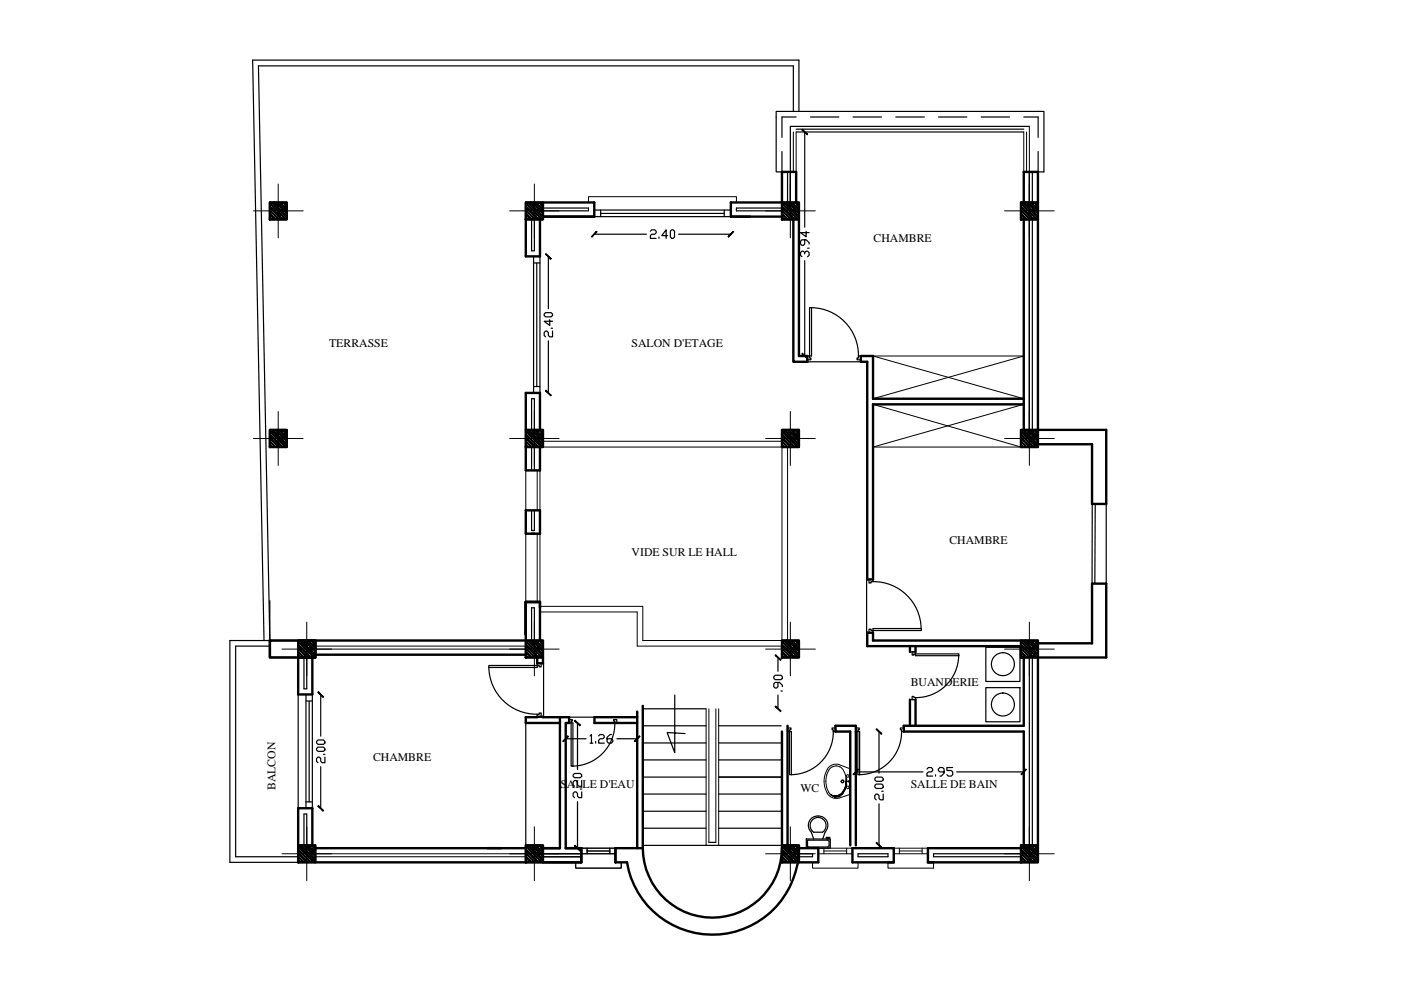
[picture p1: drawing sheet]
<svg xmlns="http://www.w3.org/2000/svg" width="297mm" height="210mm" viewBox="0 0 297 210" stroke-linecap="round" stroke-linejoin="round" font-family="sans-serif">
<defs><g id="words">
<g font-size="2.5">
<text x="185.2" y="51.2">CHAMBRE</text>
<text x="69.8" y="73.5">TERRASSE</text>
<text x="133.9" y="73.5">SALON D'ETAGE</text>
<text x="133.9" y="117.9">VIDE SUR LE HALL</text>
<text x="201.3" y="115.3">CHAMBRE</text>
<text x="193.1" y="145.4">BUANDERIE</text>
<text x="79.1" y="161.2">CHAMBRE</text>
<text x="58.4" y="167.5" transform="rotate(-90 58.4 167.5)">BALCON</text>
<text x="118.8" y="167">SALLE D'EAU</text>
<text x="169.7" y="167.9">WC</text>
<text x="193.1" y="167">SALLE DE BAIN</text>
</g>
</g></defs>
<!-- layer: Hachure -->
<g fill="none" stroke="#000" stroke-width=".25">
<path d="M57.2 44l2.5 2.5M57.2 45.3l1.2 1.2M57.2 44.7l.6 .6M57.2 43.3l.3 .3M57.5 42.9l3.3 3.3M57.5 46.4l.2 .1M57.8 43.9l.7 .7M58.2 42.9h.1M58.2 45.7l.7 .7M58.5 43.3l.7 .6M58.9 42.9l1.9 2M58.9 45l.6 .7"/>
<path d="M59.5 44.3l.8 .7M59.5 42.9l.4 .4M59.9 46l.5 .5M60.2 42.9l.6 .6M60.3 43.6l.5 .6M60.6 45.3l.2 .3M111.5 44l2.5 2.5M111.5 45.3l1.2 1.2M111.5 44.7l.7 .6M111.5 43.3l.3 .3M111.8 42.9l3.3 3.3M111.8 46.4l.2 .1"/>
<path d="M112.2 43.9l.6 .7M112.5 42.9h.1M112.5 45.7l.7 .7M112.8 43.3l.7 .6M113.1 42.9l2 2M113.2 45l.6 .7M113.8 42.9l.4 .4M113.8 44.3l.7 .7M114.2 46l.5 .5M114.5 42.9l.6 .6M114.5 43.6l.6 .6M114.9 45.3l.2 .3"/>
<path d="M165.8 44l2.5 2.5M165.8 45.3l1.2 1.2M165.8 44.7l.6 .6M165.8 43.3l.3 .3M166.1 42.9l3.3 3.3M166.1 46.4l.2 .1M166.4 43.9l.7 .7M166.8 42.9h.1M166.8 45.7l.6 .7M167.1 43.3l.7 .6M167.4 42.9l2 2M167.4 45l.7 .7"/>
<path d="M168.1 44.3l.7 .7M168.1 42.9l.4 .4M168.5 46l.5 .5M168.8 42.9l.6 .6M168.8 43.6l.6 .6M169.2 45.3l.2 .3M216.5 44l2.5 2.5M216.5 43.3l.3 .3M216.5 45.3l1.1 1.2M216.5 44.7l.6 .6M216.8 42.9l3.3 3.3M216.8 46.4l.1 .1"/>
<path d="M217.1 43.9l.7 .7M217.4 42.9h.1M217.4 45.7l.7 .7M217.8 43.3l.7 .6M218.1 42.9l2 2M218.1 45l.7 .7M218.8 44.3l.7 .7M218.8 42.9l.3 .4M219.1 46l.6 .5M219.5 42.9l.6 .6M219.5 43.6l.6 .6M219.9 45.3l.2 .3"/>
<path d="M57.2 92.2l2.5 2.6M57.2 91.6l.3 .3M57.2 93.6l1.2 1.2M57.2 92.9l.6 .7M57.5 91.1l3.3 3.4M57.5 94.6l.2 .2M57.8 92.2l.7 .7M58.2 93.9l.7 .7M58.2 91.1v.1M58.5 91.5l.7 .7M58.9 91.1l1.9 2M58.9 93.2l.6 .7"/>
<path d="M59.5 92.5l.8 .7M59.5 91.1l.4 .4M59.9 94.2l.5 .6M60.2 91.1l.6 .7M60.3 91.9l.5 .6M60.6 93.6l.2 .2M111.5 92.2l2.5 2.6M111.5 93.6l1.2 1.2M111.5 92.9l.7 .7M111.5 91.6l.3 .3M111.8 91.1l3.3 3.4M111.8 94.6l.2 .2"/>
<path d="M112.2 92.2l.6 .7M112.5 91.1v.1M112.5 93.9l.7 .7M112.8 91.5l.7 .7M113.1 91.1l2 2M113.2 93.2l.6 .7M113.8 91.1l.4 .4M113.8 92.5l.7 .7M114.2 94.2l.5 .6M114.5 91.1l.6 .7M114.5 91.9l.6 .6M114.9 93.6l.2 .2"/>
<path d="M165.8 92.2l2.5 2.6M165.8 91.6l.3 .3M165.8 93.6l1.2 1.2M165.8 92.9l.6 .7M166.1 91.1l3.3 3.4M166.1 94.6l.2 .2M166.4 92.2l.7 .7M166.8 93.9l.6 .7M166.8 91.1v.1M167.1 91.5l.7 .7M167.4 91.1l2 2M167.4 93.2l.7 .7"/>
<path d="M168.1 92.5l.7 .7M168.1 91.1l.4 .4M168.5 94.2l.5 .6M168.8 91.1l.6 .7M168.8 91.9l.6 .6M169.2 93.6l.2 .2M216.5 92.2l2.5 2.6M216.5 91.6l.3 .3M216.5 93.6l1.1 1.2M216.5 92.9l.6 .7M216.8 91.1l3.3 3.4M216.8 94.6l.1 .2"/>
<path d="M217.1 92.2l.7 .7M217.4 93.9l.7 .7M217.4 91.1v.1M217.8 91.5l.7 .7M218.1 91.1l2 2M218.1 93.2l.7 .7M218.8 92.5l.7 .7M218.8 91.1l.3 .4M219.1 94.2l.6 .6M219.5 91.1l.6 .7M219.5 91.9l.6 .6M219.9 93.6l.2 .2"/>
<path d="M63.2 136.9l2.6 2.5M63.2 138.2l1.2 1.2M63.2 137.5l.7 .7M63.2 136.2l.4 .3M63.5 135.8l3.4 3.3M63.6 139.2l.1 .2M63.9 136.8l.7 .7M64.2 135.8h.1M64.2 138.6l.7 .6M64.6 136.1l.6 .7M64.9 135.8l2 2M64.9 137.9l.7 .7"/>
<path d="M65.6 137.2l.7 .7M65.6 135.8l.3 .3M65.9 138.9l.6 .5M66.3 135.8l.6 .6M66.3 136.5l.6 .6M66.6 138.2l.3 .2M111.5 136.9l2.5 2.5M111.5 138.2l1.2 1.2M111.5 137.5l.7 .7M111.5 136.2l.3 .3M111.8 135.8l3.3 3.3M111.8 139.2l.2 .2"/>
<path d="M112.2 136.8l.6 .7M112.5 135.8h.1M112.5 138.6l.7 .6M112.8 136.1l.7 .7M113.1 135.8l2 2M113.2 137.9l.6 .7M113.8 135.8l.4 .3M113.8 137.2l.7 .7M114.2 138.9l.5 .5M114.5 135.8l.6 .6M114.5 136.5l.6 .6M114.9 138.2l.2 .2"/>
<path d="M165.8 136.9l2.5 2.5M165.8 136.2l.3 .3M165.8 138.2l1.2 1.2M165.8 137.5l.6 .7M166.1 135.8l3.3 3.3M166.1 139.2l.2 .2M166.4 136.8l.7 .7M166.8 135.8h.1M166.8 138.6l.6 .6M167.1 136.1l.7 .7M167.4 135.8l2 2M167.4 137.9l.7 .7"/>
<path d="M168.1 137.2l.7 .7M168.1 135.8l.4 .3M168.5 138.9l.5 .5M168.8 135.8l.6 .6M168.8 136.5l.6 .6M169.2 138.2l.2 .2M216.5 136.9l2.5 2.5M216.5 136.2l.3 .3M216.5 138.2l1.1 1.2M216.5 137.5l.6 .7M216.8 135.8l3.3 3.3M216.8 139.2l.1 .2"/>
<path d="M217.1 136.8l.7 .7M217.4 135.8h.1M217.4 138.6l.7 .6M217.8 136.1l.7 .7M218.1 135.8l2 2M218.1 137.9l.7 .7M218.8 137.2l.7 .7M218.8 135.8l.3 .3M219.1 138.9l.6 .5M219.5 135.8l.6 .6M219.5 136.5l.6 .6M219.9 138.2l.2 .2"/>
<path d="M63.2 179.6l.4 .3M63.5 179.2l3.4 3.3M64.2 179.2h.1M64.6 179.6l.6 .7M64.9 179.2l2 2M65.6 179.2l.3 .4M66.3 179.2l.6 .6M66.3 179.9l.6 .6M111.5 179.6l.3 .3M111.8 179.2l3.3 3.3M112.5 179.2h.1M112.8 179.6l.7 .7"/>
<path d="M113.1 179.2l2 2M113.8 179.2l.4 .4M114.5 179.2l.6 .6M114.5 179.9l.6 .6M165.8 179.6l.3 .3M166.1 179.2l3.3 3.3M166.8 179.2h.1M167.1 179.6l.7 .7M167.4 179.2l2 2M168.1 179.2l.4 .4M168.8 179.2l.6 .6M168.8 179.9l.6 .6"/>
<path d="M216.5 179.6l.3 .3M216.8 179.2l3.3 3.3M217.4 179.2h.1M217.8 179.6l.7 .7M218.1 179.2l2 2M218.8 179.2l.3 .4M219.5 179.2l.6 .6M219.5 179.9l.6 .6M63.2 180.3l2.6 2.5M63.2 181.7l1.2 1.1M63.2 181l.7 .6M63.6 182.7l.1 .1"/>
<path d="M63.9 180.3l.7 .6M64.2 182l.7 .7M64.9 181.3l.7 .7M65.6 180.6l.7 .7M65.9 182.3l.6 .5M66.6 181.6l.3 .3M111.5 180.3l2.5 2.5M111.5 181.7l1.2 1.1M111.5 181l.7 .6M111.8 182.7l.2 .1M112.2 180.3l.6 .6M112.5 182l.7 .7"/>
<path d="M113.2 181.3l.6 .7M113.8 180.6l.7 .7M114.2 182.3l.5 .5M114.9 181.6l.2 .3M165.8 180.3l2.5 2.5M165.8 181.7l1.2 1.1M165.8 181l.6 .6M166.1 182.7l.2 .1M166.4 180.3l.7 .6M166.8 182l.6 .7M167.4 181.3l.7 .7M168.1 180.6l.7 .7"/>
<path d="M168.5 182.3l.5 .5M169.2 181.6l.2 .3M216.5 180.3l2.5 2.5M216.5 181.7l1.1 1.1M216.5 181l.6 .6M216.8 182.7l.1 .1M217.1 180.3l.7 .6M217.4 182l.7 .7M218.1 181.3l.7 .7M218.8 180.6l.7 .7M219.1 182.3l.6 .5M219.9 181.6l.2 .3"/>
</g>
<!-- layer: Gbeton -->
<g fill="none" stroke="#000" stroke-width=".51">
<path d="M57.2 42.9h3.6v3.6h-3.6zM111.5 42.9h3.6v3.6h-3.6zM165.8 42.9h3.6v3.6h-3.6zM216.5 42.9h3.6v3.6h-3.6zM57.2 91.1h3.6v3.7h-3.6zM111.5 91.1h3.6v3.7h-3.6zM165.8 91.1h3.6v3.7h-3.6zM216.5 91.1h3.6v3.7h-3.6zM63.2 135.8h3.7v3.6h-3.7zM111.5 135.8h3.6v3.6h-3.6zM165.8 135.8h3.6v3.6h-3.6zM216.5 135.8h3.6v3.6h-3.6z"/>
<path d="M63.2 179.2h3.7v3.6h-3.7zM111.5 179.2h3.6v3.6h-3.6zM165.8 179.2h3.6v3.6h-3.6zM216.5 179.2h3.6v3.6h-3.6z"/>
</g>
<!-- layer: axe -->
<g fill="none" stroke="#000" stroke-width=".21">
<path d="M59 39v11.4M113.3 39v11.4M167.6 39v11.4M218.2 39v11.4M53.7 44.7h10.6M108 44.7h10.5M162.3 44.7h10.6M213 44.7h10.5M53.7 93h10.6M59 87.2v11.5M108 93h10.5M113.3 87.2v11.5"/>
<path d="M162.3 93h10.6M167.6 87.2v11.5M213 93h10.5M218.2 87.2v11.5M59.8 137.6h10.5M65 131.9v11.4M108 137.6h10.5M113.3 131.9v11.4M162.3 137.6h10.6M167.6 131.9v11.4M213 137.6h10.5M218.2 131.9v11.4"/>
<path d="M65 175.3v11.4M113.3 175.3v11.4M167.6 175.3v11.4M218.2 175.3v11.4M59.8 181h10.5M108 181h10.5M162.3 181h10.6M213 181h10.5"/>
</g>
<!-- layer: HACH -->
<g fill="none" stroke="#000" stroke-width=".21">
<path d="M57.2 43l3.6 3.5M57.2 43.7l2.8 2.8M57.2 44.5l2.1 2M57.2 45.2l1.3 1.3M57.2 45.9l.6 .6M57.2 43.2l3.3 3.3M57.2 43.9l2.5 2.6M57.2 44.7l1.8 1.8M57.2 45.5l1.1 1M57.2 46.2l.3 .3M57.6 42.9l3.2 3.2M57.9 42.9l2.9 2.9"/>
<path d="M58.4 42.9l2.4 2.4M58.6 42.9l2.2 2.2M59.2 42.9l1.6 1.7M59.4 42.9l1.4 1.4M59.9 42.9l.9 1M60.1 42.9l.7 .7M60.6 42.9l.2 .2M111.5 43l3.6 3.5M111.5 43.7l2.8 2.8M111.5 44.5l2.1 2M111.5 45.2l1.3 1.3M111.5 45.9l.6 .6"/>
<path d="M111.5 43.2l3.3 3.3M111.5 43.9l2.6 2.6M111.5 44.7l1.8 1.8M111.5 45.5l1.1 1M111.5 46.2l.3 .3M111.9 42.9l3.2 3.2M112.2 42.9l2.9 2.9M112.7 42.9l2.4 2.4M113 42.9l2.1 2.2M113.4 42.9l1.7 1.7M113.7 42.9l1.4 1.4M114.2 42.9l.9 1"/>
<path d="M114.4 42.9l.7 .7M114.9 42.9l.2 .2M165.8 43.7l2.8 2.8M165.8 43l3.5 3.5M165.8 44.5l2.1 2M165.8 45.2l1.3 1.3M165.8 45.9l.6 .6M165.8 43.2l3.3 3.3M165.8 43.9l2.5 2.6M165.8 44.7l1.8 1.8M165.8 45.5l1 1M165.8 46.2l.3 .3"/>
<path d="M166.2 42.9l3.2 3.2M166.5 42.9l2.9 2.9M167 42.9l2.4 2.4M167.2 42.9l2.2 2.2M167.7 42.9l1.7 1.7M168 42.9l1.4 1.4M168.5 42.9l.9 1M168.7 42.9l.7 .7M169.2 42.9l.2 .2M216.5 43l3.5 3.5M216.5 43.7l2.8 2.8M216.5 44.5l2 2"/>
<path d="M216.5 45.2l1.3 1.3M216.5 45.9l.6 .6M216.5 43.2l3.3 3.3M216.5 43.9l2.5 2.6M216.5 44.7l1.8 1.8M216.5 45.5l1 1M216.5 46.2l.3 .3M216.9 42.9l3.2 3.2M217.1 42.9l3 2.9M217.6 42.9l2.5 2.4M217.9 42.9l2.2 2.2M218.4 42.9l1.7 1.7"/>
<path d="M218.7 42.9l1.4 1.4M219.1 42.9l1 1M219.4 42.9l.7 .7M219.9 42.9l.2 .2M57.2 91.2l3.6 3.6M57.2 91.9l2.8 2.9M57.2 92.7l2.1 2.1M57.2 93.4l1.3 1.4M57.2 94.2l.6 .6M57.2 91.5l3.3 3.3M57.2 92.2l2.5 2.6M57.2 93l1.8 1.8"/>
<path d="M57.2 93.7l1.1 1.1M57.2 94.4l.3 .4M57.6 91.1l3.2 3.2M57.9 91.1l2.9 3M58.4 91.1l2.4 2.5M58.6 91.1l2.2 2.2M59.2 91.1l1.6 1.7M59.4 91.1l1.4 1.5M59.9 91.1l.9 1M60.1 91.1l.7 .7M60.6 91.1l.2 .3M111.5 91.2l3.6 3.6"/>
<path d="M111.5 91.9l2.8 2.9M111.5 92.7l2.1 2.1M111.5 93.4l1.3 1.4M111.5 94.2l.6 .6M111.5 91.5l3.3 3.3M111.5 92.2l2.6 2.6M111.5 93l1.8 1.8M111.5 93.7l1.1 1.1M111.5 94.4l.3 .4M111.9 91.1l3.2 3.2M112.2 91.1l2.9 3M112.7 91.1l2.4 2.5"/>
<path d="M113 91.1l2.1 2.2M113.4 91.1l1.7 1.7M113.7 91.1l1.4 1.5M114.2 91.1l.9 1M114.4 91.1l.7 .7M114.9 91.1l.2 .3M165.8 91.2l3.5 3.6M165.8 91.9l2.8 2.9M165.8 92.7l2.1 2.1M165.8 93.4l1.3 1.4M165.8 94.2l.6 .6M165.8 91.5l3.3 3.3"/>
<path d="M165.8 92.2l2.5 2.6M165.8 93l1.8 1.8M165.8 93.7l1 1.1M165.8 94.4l.3 .4M166.2 91.1l3.2 3.2M166.5 91.1l2.9 3M167 91.1l2.4 2.5M167.2 91.1l2.2 2.2M167.7 91.1l1.7 1.7M168 91.1l1.4 1.5M168.5 91.1l.9 1M168.7 91.1l.7 .7"/>
<path d="M169.2 91.1l.2 .3M216.5 91.2l3.5 3.6M216.5 91.9l2.8 2.9M216.5 92.7l2 2.1M216.5 93.4l1.3 1.4M216.5 94.2l.6 .6M216.5 91.5l3.3 3.3M216.5 92.2l2.5 2.6M216.5 93l1.8 1.8M216.5 93.7l1 1.1M216.5 94.4l.3 .4M216.9 91.1l3.2 3.2"/>
<path d="M217.1 91.1l3 3M217.6 91.1l2.5 2.5M217.9 91.1l2.2 2.2M218.4 91.1l1.7 1.7M218.7 91.1l1.4 1.5M219.1 91.1l1 1M219.4 91.1l.7 .7M219.9 91.1l.2 .3M63.2 135.8l3.6 3.6M63.2 136.6l2.9 2.8M63.2 137.3l2.1 2.1M63.2 138.1l1.4 1.3"/>
<path d="M63.2 138.8l.6 .6M63.2 136.1l3.4 3.3M63.2 136.9l2.6 2.5M63.2 137.6l1.8 1.8M63.2 138.3l1.1 1.1M63.2 139.1l.4 .3M63.7 135.8l3.2 3.2M63.9 135.8l3 2.9M64.4 135.8l2.5 2.4M64.7 135.8l2.2 2.2M65.2 135.8l1.7 1.7M65.4 135.8l1.5 1.4"/>
<path d="M65.9 135.8l1 .9M66.2 135.8l.7 .7M66.6 135.8l.3 .2M111.5 135.8l3.6 3.6M111.5 136.6l2.8 2.8M111.5 137.3l2.1 2.1M111.5 138.1l1.3 1.3M111.5 138.8l.6 .6M111.5 136.1l3.3 3.3M111.5 136.9l2.6 2.5M111.5 137.6l1.8 1.8M111.5 138.3l1.1 1.1"/>
<path d="M111.5 139.1l.3 .3M111.9 135.8l3.2 3.2M112.2 135.8l2.9 2.9M112.7 135.8l2.4 2.4M113 135.8l2.1 2.2M113.4 135.8l1.7 1.7M113.7 135.8l1.4 1.4M114.2 135.8l.9 .9M114.4 135.8l.7 .7M114.9 135.8l.2 .2M165.8 135.8l3.5 3.6M165.8 136.6l2.8 2.8"/>
<path d="M165.8 137.3l2.1 2.1M165.8 138.1l1.3 1.3M165.8 138.8l.6 .6M165.8 136.1l3.3 3.3M165.8 136.9l2.5 2.5M165.8 137.6l1.8 1.8M165.8 138.3l1 1.1M165.8 139.1l.3 .3M166.2 135.8l3.2 3.2M166.5 135.8l2.9 2.9M167 135.8l2.4 2.4M167.2 135.8l2.2 2.2"/>
<path d="M167.7 135.8l1.7 1.7M168 135.8l1.4 1.4M168.5 135.8l.9 .9M168.7 135.8l.7 .7M169.2 135.8l.2 .2M216.5 135.8l3.5 3.6M216.5 136.6l2.8 2.8M216.5 137.3l2 2.1M216.5 138.1l1.3 1.3M216.5 138.8l.6 .6M216.5 136.1l3.3 3.3M216.5 136.9l2.5 2.5"/>
<path d="M216.5 137.6l1.8 1.8M216.5 138.3l1 1.1M216.5 139.1l.3 .3M216.9 135.8l3.2 3.2M217.1 135.8l3 2.9M217.6 135.8l2.5 2.4M217.9 135.8l2.2 2.2M218.4 135.8l1.7 1.7M218.7 135.8l1.4 1.4M219.1 135.8l1 .9M219.4 135.8l.7 .7M219.9 135.8l.2 .2"/>
<path d="M63.2 179.2l3.6 3.6M63.2 179.5l3.4 3.3M63.7 179.2l3.2 3.2M63.9 179.2l3 2.9M64.4 179.2l2.5 2.5M64.7 179.2l2.2 2.2M65.2 179.2l1.7 1.7M65.4 179.2l1.5 1.4M65.9 179.2l1 1M66.2 179.2l.7 .7M66.6 179.2l.3 .2M111.5 179.2l3.6 3.6"/>
<path d="M111.5 179.5l3.3 3.3M111.9 179.2l3.2 3.2M112.2 179.2l2.9 2.9M112.7 179.2l2.4 2.5M113 179.2l2.1 2.2M113.4 179.2l1.7 1.7M113.7 179.2l1.4 1.4M114.2 179.2l.9 1M114.4 179.2l.7 .7M114.9 179.2l.2 .2M165.8 179.2l3.5 3.6M165.8 179.5l3.3 3.3"/>
<path d="M166.2 179.2l3.2 3.2M166.5 179.2l2.9 2.9M167 179.2l2.4 2.5M167.2 179.2l2.2 2.2M167.7 179.2l1.7 1.7M168 179.2l1.4 1.4M168.5 179.2l.9 1M168.7 179.2l.7 .7M169.2 179.2l.2 .2M216.5 179.2l3.5 3.6M216.5 179.5l3.3 3.3M216.9 179.2l3.2 3.2"/>
<path d="M217.1 179.2l3 2.9M217.6 179.2l2.5 2.5M217.9 179.2l2.2 2.2M218.4 179.2l1.7 1.7M218.7 179.2l1.4 1.4M219.1 179.2l1 1M219.4 179.2l.7 .7M219.9 179.2l.2 .2M63.2 180l2.9 2.8M63.2 180.8l2.1 2M63.2 181.5l1.4 1.3M63.2 182.2l.6 .6"/>
<path d="M63.2 180.3l2.6 2.5M63.2 181l1.8 1.8M63.2 181.8l1.1 1M63.2 182.5l.4 .3M111.5 180l2.8 2.8M111.5 180.8l2.1 2M111.5 181.5l1.3 1.3M111.5 182.2l.6 .6M111.5 180.3l2.6 2.5M111.5 181l1.8 1.8M111.5 181.8l1.1 1M111.5 182.5l.3 .3"/>
<path d="M165.8 180l2.8 2.8M165.8 180.8l2.1 2M165.8 181.5l1.3 1.3M165.8 182.2l.6 .6M165.8 180.3l2.5 2.5M165.8 181l1.8 1.8M165.8 181.8l1 1M165.8 182.5l.3 .3M216.5 180l2.8 2.8M216.5 180.8l2 2M216.5 181.5l1.3 1.3M216.5 182.2l.6 .6"/>
<path d="M216.5 180.3l2.5 2.5M216.5 181l1.8 1.8M216.5 181.8l1 1M216.5 182.5l.3 .3"/>
</g>
<!-- layer: 0 -->
<g fill="none" stroke="#000" stroke-width=".25">
<path d="M165.8 32.1v4.3h-1.2v-12.8h56.7v12.8h-1.2M167 36.4v6.5M168.8 28h48.3M168.8 27.4h48.3M168.8 24.8h-3v4.3M171.8 24.8h6.1M180.9 24.8h6M189.9 24.8h6.1M199 24.8h6M208 24.8h6.1M217.1 24.8h3v4.3M218.2 26.8h-50.6v16.1v-6.5"/>
<path d="M218.2 36.4v6.5v-6.5M218.9 36.4v6.5M220.1 32.1v4.3M60.8 42.9h-3.6v3.6h3.6M112.7 46.5v6.7h.6v-6.7M113.1 55.8h1.4M113.1 54.4v28.9M113.8 55.8v26.2M114.5 54.4v28.9M115.1 42.9h-3.6v3.6h3.6M115.1 44.1h9.7v.6h-9.7M126 45.9h29"/>
<path d="M126 44.5h29M127.4 44.5v1.4M127.4 45.3h26.2M153.6 44.5v1.4M165.8 44.1h-9.7v.6h9.7M169.4 42.9h-3.6v3.6h3.6M218.9 46.5v44.6M220.1 42.9h-3.6v3.6h3.6M60.8 91.1h-3.6v3.7h3.6M112.7 91.1v-6.6h.6v6.6M112.7 94.8v4.9M113.1 82h1.4"/>
<path d="M113.3 94.8v4.9M115.1 91.1h-3.6v3.7h3.6M169.4 91.1h-3.6v3.7h3.6M218.2 91.1v-44.6v44.6M220.1 91.1h-3.6v3.7h3.6M112.7 108.2v4.3h.6v-4.3M57.2 137h-7.2v44.7h13.2M57.2 135.8h-8.5v47h14.5M64.4 139.4v6.7h.6v-6.7M66.9 135.8h-3.7v3.6h3.7M112.7 135.8v-6.9h.6v6.9M115.1 135.8h-3.6v3.6h3.6"/>
<path d="M169.4 135.8h-3.6v3.6h3.6M218.2 139.4v39.8M218.9 139.4v39.8M220.1 135.8h-3.6v3.6h3.6M63.2 147.2v24.2M64.9 148.6h1.3M64.9 147.2v24.2M65.5 148.6v21.4M66.2 147.2v24.2M64.4 179.2v-6.6h.6v6.6M64.9 170h1.3M66.9 179.2h-3.7v3.6h3.7"/>
<path d="M115.1 179.2h-3.6v3.6h3.6M169.4 179.2h-3.6v3.6h3.6M220.1 179.2h-3.6v3.6h3.6M115.1 181h8.1M115.1 181.7h8.1M169.4 181h2.9v.7h-2.9M181.9 181h6.4v.7h-6.4zM216.5 181h-18.6v.7h18.6"/>
</g>
<g fill="none" stroke="#000" stroke-width=".38">
<path d="M57.2 42.9h3.6v3.6h-3.6zM111.5 42.9h3.6v3.6h-3.6zM165.8 42.9h3.6v3.6h-3.6zM216.5 42.9h3.6v3.6h-3.6zM57.2 91.1h3.6v3.7h-3.6zM111.5 91.1h3.6v3.7h-3.6zM165.8 91.1h3.6v3.7h-3.6zM216.5 91.1h3.6v3.7h-3.6zM63.2 135.8h3.7v3.6h-3.7zM111.5 135.8h3.6v3.6h-3.6zM165.8 135.8h3.6v3.6h-3.6zM216.5 135.8h3.6v3.6h-3.6z"/>
<path d="M63.2 179.2h3.7v3.6h-3.7zM111.5 179.2h3.6v3.6h-3.6zM165.8 179.2h3.6v3.6h-3.6zM216.5 179.2h3.6v3.6h-3.6z"/>
</g>
<!-- layer: Beton -->
<g fill="none" stroke="#000" stroke-width=".51">
<path d="M114.5 46.5v7.9M115.1 42.9h10.9M115.1 45.9h10.9M155 42.9h10.8v-6.5h3v6.5M155 45.9h10.8M217.1 42.9v-6.5h3v6.5M217.1 46.5v44.6M220.1 46.5v44.6h14.4v15.7h-3v-12.6h-11.4M111.5 83.3v7.8M114.5 83.3v7.8M66.2 139.4v7.8M192.9 137v1.2"/>
<path d="M194.1 137v1.2M217.1 139.4v14.5h-25.5M220.1 136.4h11.4v-12.7h3v15.7h-14.4v39.8M135.1 150.9v28.9M136.3 149.6v30.2M165.8 155.1v24.1M167 153.9v25.3M180.3 155.1v24.1M181.5 155.1v24.1M191.6 155.1h25.5v24.1M192.9 148.3v5.6M194.1 148.3v5.6"/>
<path d="M63.2 171.4v7.8M66.2 171.4v7.8M115.1 179.8h3.6M119.9 179.8h3.3v3h-8.1M136.3 179.8a14.8 14.8 0 0 0 14.7 14.8 14.8 14.8 0 0 0 14.8-14.8M136.3 179.8h-5.8v3h2.4a18.3 18.3 0 0 0 19.6 15.3 18.3 18.3 0 0 0 16.9-18.3h4.1M180.7 179.8h8.8M196.7 179.8h19.8M169.4 182.8h4.1M180.7 182.8h8.8M196.7 182.8h19.8"/>
</g>
<g fill="none" stroke="#000" stroke-width=".51">
<path d="M111.5 46.5v7.9h3M126 42.9v3h-10.9M155 42.9v3h4M168.2 46.5v30.2h3v-1.2h-1.8v-29M111.5 83.3h3M111.5 94.8v4.9h3v-4.9M217.1 84.5h-32v-9h-2.6v1.2h1.4v46.2h1.2v-37.2h32M111.5 108.2h3v5h-3zM63.2 139.4v7.8h3M66.9 138.8h44.6M111.5 127.6v8.2h-44.6M111.5 127.6h3v8.2"/>
<path d="M111.5 127.6h3v1.3M113.9 139.4v1.2h1.2v-1.2M216.5 135.8h-31.4v-1.6h-1.2v2.8h32.6M118.7 153.3h-7.2v-1.2h9.2v1.2h-.8v26.5M118.7 152.1v27.7M135.1 152.1h-9.1v1.2h9.1M180.3 155.1h-3.2v-1.2h4.4v1.2M191.6 153.9v1.2M63.2 171.4h3M66.9 179.8h44.6M173.5 179.8v3M180.7 179.8v3"/>
<path d="M189.5 179.8v3h-1.2M196.7 179.8v3h1.2M66.9 182.8h44.6"/>
</g>
<g fill="none" stroke="#000" stroke-width=".21">
<path d="M124.8 42.9v-1.2h31.3v1.2M115.1 94.8h50.7v41h-29.5v-7.2h-21.8M115.1 93.6h50.7M167 94.8v41M185.1 85.7l31.4 9.1h-31.4l32-9.1M185.1 84.5l32-9h-32l32 9M66.9 137h44.6M66.9 137.6h44.6M114.5 129.8h20.6v7.2h30.7M149.7 150.3v28.9M150.3 150.3v28.3M151.8 150.3v28.3"/>
<path d="M152.4 150.3v28.9M123.2 179.8h7.3M124.5 179.8v1.2M129.3 179.8v1.2M173.5 179.8h7.2M174.7 179.8v1.2M179.5 179.8v1.2M189.5 179.8h7.2M190.7 179.8v1.2M195.5 179.8v1.2M66.9 181.7h44.6M66.9 181h44.6"/>
<path d="M122.1 182.8v1.3h9.6v-1.3M123.2 181h7.3M124.5 180.4h4.8M172.3 182.8v1.3h9.6v-1.3M173.5 181h7.2M174.7 180.4h4.8M188.3 182.8v1.3h9.6v-1.3M189.5 181h7.2M190.7 180.4h4.8"/>
</g>
<!-- layer: COTATION -->
<path d="M168.2 28v8.4M168.8 28v8.4M217.1 28v8.4M217.6 28v8.4M218.2 26.8v9.6M114.5 128.9h.1" fill="none" stroke="#000" stroke-width=".21"/>
<!-- layer: POINTS -->
<g fill="none" stroke="#000" stroke-width=".25">
<path d="M168.2 23.6v-9.6h-113.4l2.4 121.8M169.4 23.6v-10.9h-115.8l2.4 123.1M170.6 28v20.2M116.3 54.4v11M126 49.7h11M137.9 49l.3-.3h.6l.3 .3v.4l-.3 .3h-.6l-.3 .3v.5h1.2M139.7 50.2v.3M141.5 50h-1.2l.9-1.3v1.8M142.1 49l.3-.3h.3l.3 .3v1.2l-.3 .3h-.3l-.3-.3zM143.9 49.7h11.1M170.6 53.8v-.2l-.3-.3h-.3l-.3 .3v.5l.3 .3M170.6 53.6l.3-.3h.3l.3 .3v.5l-.3 .3"/>
<path d="M170.6 50.8v.9l-.3 .3h-.3l-.3-.3v-.6l.3-.3h.9l.6 .6v.3M170.6 55.3v20.2M170.9 49v1.2l-1.2-.9h1.8M171.2 52.6h.3M115.4 66.6l.3-.3h1.2l.3 .3v.3l-.3 .3h-1.2l-.3-.3zM116.3 72.3v11M116.6 67.8v1.2l-1.2-.9h1.8M116.9 69.6h.3M117.2 70.2v1.2h-.6l-.3-.3v-.6l-.3-.3h-.3l-.3 .3v.6l.3 .3M57.2 127.3v12.1M164.9 139.4v2.9M192.9 138.2h1.2"/>
<path d="M209 137.2h7.3v7.3h-7.3zM67.1 158.7l.3-.3h1.2l.3 .3v.3l-.3 .3h-1.2l-.3-.3zM67.4 156.9h1.2l.3 .3v.3l-.3 .3h-1.2l-.3-.3v-.3zM68 147.2v8.9M68.6 159.9h.3M111.5 153.3v28.4M119.9 156.6h4.4M122.4 153.3v9.9M125.1 156l.3-.3v1.9M125.1 157.6h.6M126.3 157.2v.4M126.9 156l.3-.3h.6l.3 .3v.3l-.3 .3h-.6l-.3 .3v.7h1.2"/>
<path d="M129.6 155.7h-.3l-.6 .6v.9l.3 .4h.6l.3-.4v-.3l-.3-.3h-.9M130.8 156.6h4.3M136.5 150.3h13.2M136.5 153.9h13.2M136.5 157.5h13.2M143.1 147.4v12.2l-1.7-4.3 3.9 .2M152.4 153.9h13.2M152.4 157.5h13.2M164.1 143.5l.3-.3h1.2l.3 .3v.3l-.3 .3h-1.2l-.3-.3zM164.9 144.7v.9l-.3 .3h-.2l-.3-.3v-.6l.3-.3h.9l.6 .6v.3M164.9 147.4v2.9M165.6 146.5h.3"/>
<path d="M167 153.9v1.2M186.4 155.1v8.8M192.9 148.3h1.2M209 145.8h7.3v7.2h-7.3zM68 162.6v8.8M68.9 160.5v1.2h-.6l-.3-.3v-.6l-.3-.3h-.3l-.3 .3v.6l.3 .3M121.5 164.3l.3-.3h1.2l.3 .3v.3l-.3 .3h-1.2l-.3-.3zM122.4 170v9.8M123 167.3h.3M123.3 167.9v1.2h-.6l-.3-.3v-.6l-.3-.3h-.3l-.3 .3v.6l.3 .3M123.3 165.5v1.2h-.6l-.3-.3v-.6l-.3-.3h-.3l-.3 .3v.6l.3 .3M136.5 161.1h13.2"/>
<path d="M136.5 164.8h13.2M136.5 168.4h13.2M136.5 172h13.2M136.5 175.6h13.2M136.5 179.2h29.1M150.3 178.6h1.5M152.4 161.1h13.2M152.4 164.8h13.2M152.4 168.4h13.2M152.4 172h13.2M152.4 175.6h13.2M181.5 163.7h14.2"/>
<path d="M185.5 166.5l.3-.3h1.2l.3 .3v.4l-.3 .3h-1.2l-.3-.3zM185.5 165.1l.3-.3h1.2l.3 .3v.3l-.3 .3h-1.2l-.3-.3zM186.4 170.4v8.8M187 167.8h.3M187.3 168.4v1.2h-.6l-.3-.3v-.6l-.3-.3h-.3l-.3 .3v.6l.3 .3M196.5 163.1l.4-.4h.6l.3 .4v.3l-.3 .3h-.6l-.4 .3v.5h1.3M198.3 164.3v.2M200.2 163.7h-.9l-.4-.3v-.3l.4-.4h.6l.3 .4v.9l-.6 .5h-.3M202 162.7h-1.2v.7h.9l.3 .3v.6l-.3 .2h-.6l-.3-.2M202.8 163.7h14.3"/>
<circle cx="212.6" cy="140.8" r="2.43"/>
<circle cx="212.6" cy="149.4" r="2.43"/>
</g>
<!-- layer: 0 -->
<g fill="#000" stroke="#000" stroke-width=".21">
<path d="M170 27.5l1.1 1.1 .1-.1zM170 27.5l.2-.1 1 1.1z"/>
<path d="M115.7 53.9l1 1.1 .2-.1zM115.8 53.8l1.1 1.1-1.2-1z"/>
<path d="M126.5 49.1l-1 1.1 1.1-1.1zM125.4 50.1l1.1-1-1 1.1z"/>
<path d="M154.4 50.1v.1l1-1.1zM155.4 49.1h.1l-1.1 1.1z"/>
<path d="M170.2 74.9l-.2 .1 1.2 1zM170 75l1.2 1-.1 .1z"/>
<path d="M115.8 82.7l-.1 .1 1.2 1zM115.7 82.8l1.2 1-.2 .1z"/>
<path d="M164.4 138.9l1.1 1.1 .1-.1zM164.4 138.9l.1-.1 1.1 1.1z"/>
<path d="M67.4 146.8l1.1 1.1 .1-.2zM67.4 146.8l.1-.2 1.1 1.1z"/>
<path d="M120.4 156l-1 1.2 1.1-1zM120.4 156l-1 1.2-.1-.1z"/>
<path d="M121.8 152.8l1.1 1.1 .1-.1zM121.8 152.8l.1-.1 1.1 1.1z"/>
<path d="M135.6 156l-1.1 1.1 .1 .1zM135.6 156l.1 .2-1.1 1z"/>
<path d="M164.4 149.8l1.2 .9-1.1-1zM164.4 149.8l1.2 .9-.1 .2z"/>
<path d="M185.8 154.6l1 1.1 .2-.1zM185.8 154.6l.1-.1 1.1 1.1z"/>
<path d="M67.5 170.8l-.1 .1 1.2 1zM67.4 170.9l1.2 1-.1 .1z"/>
<path d="M121.8 179.3l1.2 1-1.1-1.1zM121.8 179.3l1.2 1-.1 .1z"/>
<path d="M182 163.1l-1 1.2 1-1.1zM180.9 164.1l1.1-1-1 1.2z"/>
<path d="M185.9 178.6l-.1 .1 1.2 1zM185.8 178.7l1.2 1-.2 .1z"/>
<path d="M217.5 163.1l-1 1v.2zM217.5 163.1l.1 .1-1.1 1.1z"/>
</g>
<!-- layer: POTEAUX -->
<path d="M57.2 135.8h9.7v3.6h-9.7z" fill="none" stroke="#000" stroke-width=".55"/>
<!-- layer: NONCOUPER -->
<g fill="none" stroke="#000" stroke-width=".25">
<path d="M171 177.9h5v1.9h-5zM171.2 179.3l.2 .3h4.1M171.2 178.4v.9M171.4 178.1h4.1M171.4 178.1l-.2 .3M172 176.4l.5 1.5M172.5 176.4h1.9M173.4 173.3a1.71 1.71 0 0 1 1.7 1.2 1.71 1.71 0 0 1-.7 1.9M173.4 173a1.97 1.97 0 0 1 2 1.2 1.97 1.97 0 0 1-.5 2.2M173.5 173a1.97 1.97 0 0 0-2 1.2 1.97 1.97 0 0 0 .5 2.2M173.5 173.3a1.71 1.71 0 0 0-1.7 1.2 1.71 1.71 0 0 0 .7 1.9M174.9 176.4l-.5 1.5"/>
<path d="M175.2 177.9v-.4h.7v.3h-.5v.1M175.5 178.1l.3 .3M175.8 178.4v1l-.3 .2"/>
</g>
<!-- layer: MENUISERIE -->
<g fill="none" stroke="#000" stroke-width=".21">
<path d="M175.3 166.9a3.4 3.4 0 0 0 1.2 1.8M175.3 164.3a4.9 4.9 0 0 0 0 2.6M175.7 163.3l-.4 1.1M176.5 162.6l-.8 .7M176.5 168.7l.8 .2 .8-.2M177.9 162.1a2.37 2.37 0 0 0-2.9 2 4.7 4.7 0 0 0 1 4.8 2.18 2.18 0 0 0 1.9 .3M177.9 162.1l2.4 .9v5.4l-2.4 .8M178.1 162.6l-.8-.2-.8 .2M178.1 162.6l.7 .7M178.8 163.3l.5 1.1M178.8 168l-.7 .7M179.2 164.3a4.9 4.9 0 0 1 0 2.6"/>
<path d="M179.3 166.9l-.5 1.1M180.3 168.4v-5.4v5.4"/>
<circle cx="178.6" cy="165.7" r=".23"/>
<circle cx="178.6" cy="165.7" r=".32"/>
<circle cx="179.7" cy="164.5" r=".28"/>
<circle cx="179.7" cy="166.9" r=".28"/>
<circle cx="179.9" cy="165.7" r=".15"/>
</g>
<g fill="#000" stroke="#000" stroke-width=".21">
<path d="M176.2 168.5l.2 .1z"/>
<path d="M176.3 168.6l.2 .1zM176.4 168.6l.2 .1z"/>
<path d="M177.4 168.7l.3 .2-.2 .1zM177.4 168.7l-.2 .3h.3zM177.2 168.8l.2-.1-.2 .3zM177.2 168.8l-.2 .2h.2zM176.9 168.7l.3 .1-.2 .2zM176.9 168.7l-.1 .2 .2 .1zM176.6 168.7h.3l-.1 .2zM176.5 168.7l.3 .2z"/>
<path d="M177.6 168.7l.3 .1-.2 .1zM177.4 168.7l.3 .2-.1-.2z"/>
<path d="M177.9 168.6l.3 .1-.3 .1zM177.6 168.7l.3 .1v-.2z"/>
<path d="M178.2 168.4h.2l-.1 .2zM178.2 168.4v.3l.1-.1zM177.9 168.6l.3-.2v.3z"/>
<path d="M178.4 168.2l.2 .1-.2 .1zM178.2 168.4h.2v-.2z"/>
<path d="M178.6 168h.2l-.2 .3zM178.6 168l-.2 .2 .2 .1z"/>
<path d="M178.8 167.7l.2 .1-.2 .2zM178.8 167.7l-.2 .3h.2z"/>
<path d="M179 167.4l-.2 .3 .3-.2zM178.8 167.7l.3-.2-.1 .3z"/>
<path d="M179.2 167.1l-.2 .3zM179 167.4l.2-.2-.1 .3z"/>
<path d="M179.3 166.8l-.1 .3zM179.3 166.8l-.1 .4z"/>
<path d="M179.3 166.5v.3zM179.4 166.5l-.1 .3z"/>
<path d="M179.4 166.1l-.1 .4zM179.4 166.2v.3z"/>
<path d="M179.4 165v.4zM179.5 165.3v.3z"/>
<path d="M179.4 165.7v.4zM179.5 165.9l-.1 .3z"/>
<path d="M179.4 165.4v.3zM179.5 165.6v.3z"/>
</g>
<!-- layer: CADRES -->
<g fill="none" stroke="#000" stroke-width=".25">
<path d="M171.2 76.7h11.3M171.6 65.2h.5v10.3h-.9v.8h.7v-.4h-.3zM172.1 65.2a10.1 10.1 0 0 1 9.9 10.3M182 75.5h.5v.8h-.8v-.4h.3zM231.6 106.8l-.1 16.9M232.2 106.8l-.1 16.9M234.5 106.8v16.9M183.7 122.9v11.3M184.2 122.9h.9v.4h-.4v.3h-.5zM184.2 133.4v.8h.9v-.9h10.2v.4h-10.6v-.3zM185.1 123.3a10.1 10.1 0 0 1 10.2 10M193.4 138.2v.7h.4v-.3h9.5v.4h-9.2v-.8z"/>
<path d="M203.3 139a9 9 0 0 1-9.2 8.9M103.6 141.1h10.7v.3h.4v-.8h-.8v.9h-10.3zM103.6 141.5a10.1 10.1 0 0 0 10.3 9.9M113.9 151.5h.4v-.3h.4v.8h-.8zM115.2 140.6v11.4M120.7 152.6v.7h.8v9.1h-.4v-9.5h.2v-.3zM120.7 152.1h10.1M130.1 152.6h.7v.7h-.4v-.4h-.3zM130.4 153.3a9 9 0 0 1-9 9.1M167 154.3v.8h.8v9.2h-.4v-9.6h.3v-.4zM176.4 154.3h.7v.8h-.4v-.4h-.3zM176.7 155.1a9 9 0 0 1-8.9 9.2"/>
<path d="M181.5 154.3v.8h.8v9.2h-.4v-9.6h.3v-.4zM190.9 154.3h.7v.8h-.5v-.4h-.2zM191.1 155.1a9 9 0 0 1-8.9 9.2M193.4 147.7h.4v.2h.3v.4h-.7z"/>
</g>
<!-- layer: BOISERIE -->
<path d="M111.5 99.7v8.5M113.9 99.7v8.5M114.5 99.7v8.5M111.5 113.2v14.4M113.9 113.2v14.4M114.5 113.2v14.4" fill="none" stroke="#000" stroke-width=".21"/>
<use href="#words"/>
</svg>
